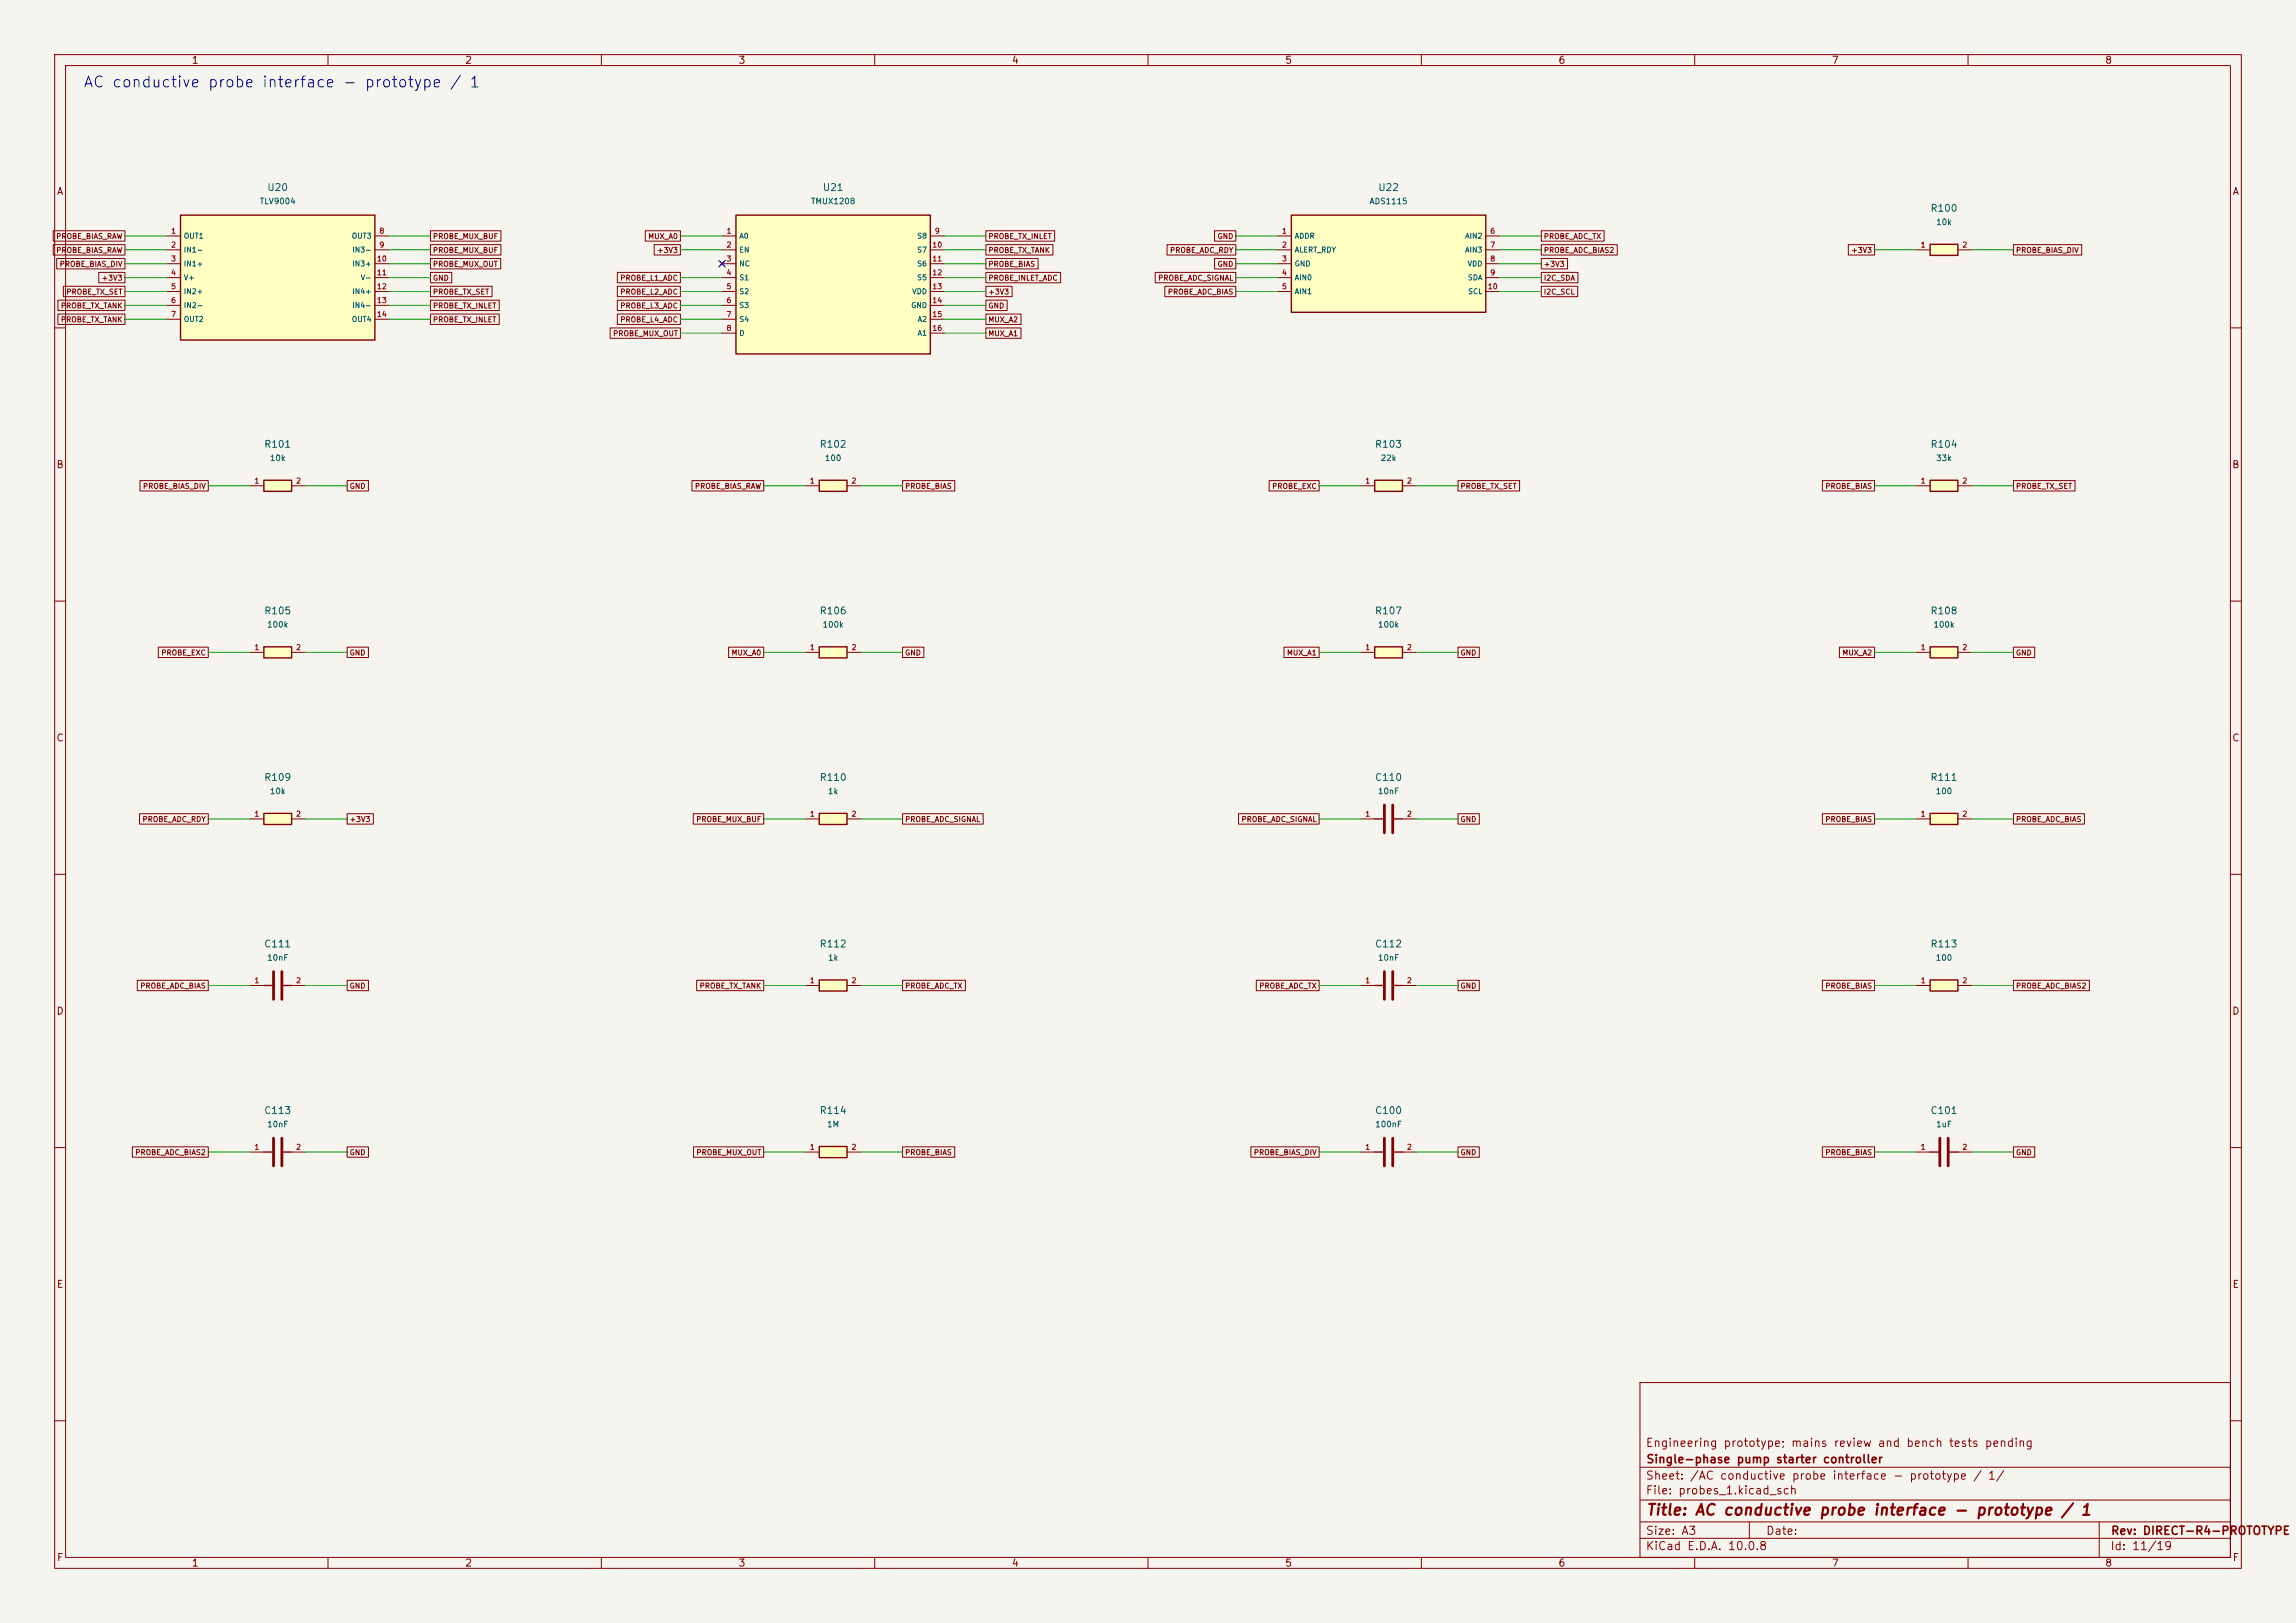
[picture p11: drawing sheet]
<svg xmlns="http://www.w3.org/2000/svg" width="420mm" height="297mm" viewBox="0 0 420 297" stroke-linecap="round" stroke-linejoin="round" font-family="sans-serif">
<defs><g id="words">
<text font-size="2" fill="#0000c2" x="15.1" y="16.5">AC conductive probe interface - prototype / 1</text>
<text font-size="2" fill="#840000" x="301" y="277.8">Title: AC conductive probe interface - prototype / 1</text>
<g font-size="1.5" fill="#840000">
<text x="300.9" y="265.1">Engineering prototype; mains review and bench tests pending</text>
<text x="301" y="268.1">Single-phase pump starter controller</text>
<text x="300.9" y="273.8">File: probes_1.kicad_sch</text>
<text x="300.9" y="271.1">Sheet: /AC conductive probe interface - prototype / 1/</text>
<text x="300.9" y="281.2">Size: A3</text>
<text x="322.9" y="281.2">Date:</text>
<text x="386" y="281.2">Rev: DIRECT-R4-PROTOTYPE</text>
<text x="300.9" y="284">KiCad E.D.A. 10.0.8</text>
<text x="385.9" y="284">Id: 11/19</text>
</g>
<g font-size="1.3" fill="#840000">
<text x="35" y="12">1</text>
<text x="85" y="12">2</text>
<text x="135" y="12">3</text>
<text x="185" y="12">4</text>
<text x="235" y="12">5</text>
<text x="285" y="12">6</text>
<text x="335" y="12">7</text>
<text x="385" y="12">8</text>
<text x="10.3" y="36">A</text>
<text x="408.3" y="36">A</text>
<text x="10.2" y="86">B</text>
<text x="408.2" y="86">B</text>
<text x="10.2" y="136">C</text>
<text x="408.2" y="136">C</text>
<text x="10.2" y="186">D</text>
<text x="408.2" y="186">D</text>
<text x="10.3" y="236">E</text>
<text x="408.3" y="236">E</text>
<text x="10.3" y="286">F</text>
<text x="35" y="287">1</text>
<text x="85" y="287">2</text>
<text x="135" y="287">3</text>
<text x="185" y="287">4</text>
<text x="235" y="287">5</text>
<text x="285" y="287">6</text>
<text x="335" y="287">7</text>
<text x="385" y="287">8</text>
<text x="408.3" y="286">F</text>
</g>
<g font-size="1.3" fill="#006464">
<text x="48.8" y="35.3">U20</text>
<text x="150.4" y="35.3">U21</text>
<text x="252" y="35.3">U22</text>
<text x="353" y="39.1">R100</text>
<text x="48.2" y="82.2">R101</text>
<text x="149.8" y="82.2">R102</text>
<text x="251.4" y="82.2">R103</text>
<text x="353" y="82.2">R104</text>
<text x="48.2" y="112.7">R105</text>
<text x="149.8" y="112.7">R106</text>
<text x="251.4" y="112.7">R107</text>
<text x="353" y="112.7">R108</text>
<text x="48.2" y="143.2">R109</text>
<text x="149.8" y="143.2">R110</text>
<text x="251.4" y="143.2">C110</text>
<text x="353" y="143.2">R111</text>
<text x="48.2" y="173.7">C111</text>
<text x="149.8" y="173.7">R112</text>
<text x="251.4" y="173.7">C112</text>
<text x="353" y="173.7">R113</text>
<text x="48.2" y="204.2">C113</text>
<text x="149.8" y="204.2">R114</text>
<text x="251.4" y="204.2">C100</text>
<text x="353" y="204.2">C101</text>
</g>
<g font-size="1.1" fill="#006464">
<text x="47.4" y="37.6">TLV9004</text>
<text x="148.2" y="37.6">TMUX1208</text>
<text x="250.4" y="37.6">ADS1115</text>
<text x="354.1" y="41.4">10k</text>
<text x="49.3" y="84.6">10k</text>
<text x="150.8" y="84.6">100</text>
<text x="252.5" y="84.6">22k</text>
<text x="354.1" y="84.6">33k</text>
<text x="48.8" y="115.1">100k</text>
<text x="150.4" y="115.1">100k</text>
<text x="252" y="115.1">100k</text>
<text x="353.6" y="115.1">100k</text>
<text x="49.3" y="145.6">10k</text>
<text x="151.4" y="145.6">1k</text>
<text x="252" y="145.6">10nF</text>
<text x="354" y="145.6">100</text>
<text x="48.8" y="176.1">10nF</text>
<text x="151.4" y="176.1">1k</text>
<text x="252" y="176.1">10nF</text>
<text x="354" y="176.1">100</text>
<text x="48.8" y="206.5">10nF</text>
<text x="151.2" y="206.5">1M</text>
<text x="251.5" y="206.5">100nF</text>
<text x="354.1" y="206.5">1uF</text>
</g>
<g font-size="1" fill="#840000">
<text x="10.2" y="46.5">PROBE_BIAS_RAW</text>
<text x="10.2" y="44">PROBE_BIAS_RAW</text>
<text x="79.1" y="44">PROBE_MUX_BUF</text>
<text x="79.1" y="46.5">PROBE_MUX_BUF</text>
<text x="118.5" y="44">MUX_A0</text>
<text x="120.1" y="46.5">+3V3</text>
<text x="180.7" y="44">PROBE_TX_INLET</text>
<text x="180.7" y="46.5">PROBE_TX_TANK</text>
<text x="213.9" y="46.5">PROBE_ADC_RDY</text>
<text x="222.6" y="44">GND</text>
<text x="282.3" y="44">PROBE_ADC_TX</text>
<text x="282.3" y="46.5">PROBE_ADC_BIAS2</text>
<text x="338.5" y="46.5">+3V3</text>
<text x="368.7" y="46.5">PROBE_BIAS_DIV</text>
<text x="10.8" y="49">PROBE_BIAS_DIV</text>
<text x="18.5" y="51.6">+3V3</text>
<text x="79.1" y="51.6">GND</text>
<text x="79.1" y="49">PROBE_MUX_OUT</text>
<text x="113.4" y="51.6">PROBE_L1_ADC</text>
<text x="180.7" y="49">PROBE_BIAS</text>
<text x="180.7" y="51.6">PROBE_INLET_ADC</text>
<text x="211.8" y="51.6">PROBE_ADC_SIGNAL</text>
<text x="222.6" y="49">GND</text>
<text x="282.3" y="51.6">I2C_SDA</text>
<text x="282.3" y="49">+3V3</text>
<text x="11" y="59.2">PROBE_TX_TANK</text>
<text x="11" y="56.7">PROBE_TX_TANK</text>
<text x="12" y="54.1">PROBE_TX_SET</text>
<text x="79.1" y="54.1">PROBE_TX_SET</text>
<text x="79.1" y="56.7">PROBE_TX_INLET</text>
<text x="79.1" y="59.2">PROBE_TX_INLET</text>
<text x="113.4" y="54.1">PROBE_L2_ADC</text>
<text x="113.4" y="56.7">PROBE_L3_ADC</text>
<text x="113.4" y="59.2">PROBE_L4_ADC</text>
<text x="180.7" y="54.1">+3V3</text>
<text x="180.7" y="56.7">GND</text>
<text x="180.7" y="59.2">MUX_A2</text>
<text x="213.5" y="54.1">PROBE_ADC_BIAS</text>
<text x="282.3" y="54.1">I2C_SCL</text>
<text x="112.1" y="61.7">PROBE_MUX_OUT</text>
<text x="180.7" y="61.7">MUX_A1</text>
<text x="26.1" y="89.7">PROBE_BIAS_DIV</text>
<text x="63.9" y="89.7">GND</text>
<text x="127" y="89.7">PROBE_BIAS_RAW</text>
<text x="165.5" y="89.7">PROBE_BIAS</text>
<text x="232.6" y="89.7">PROBE_EXC</text>
<text x="267.1" y="89.7">PROBE_TX_SET</text>
<text x="333.8" y="89.7">PROBE_BIAS</text>
<text x="368.7" y="89.7">PROBE_TX_SET</text>
<text x="29.4" y="120.2">PROBE_EXC</text>
<text x="63.9" y="120.2">GND</text>
<text x="133.7" y="120.2">MUX_A0</text>
<text x="165.5" y="120.2">GND</text>
<text x="235.3" y="120.2">MUX_A1</text>
<text x="267.1" y="120.2">GND</text>
<text x="336.9" y="120.2">MUX_A2</text>
<text x="368.7" y="120.2">GND</text>
<text x="26" y="150.6">PROBE_ADC_RDY</text>
<text x="63.9" y="150.6">+3V3</text>
<text x="127.3" y="150.6">PROBE_MUX_BUF</text>
<text x="165.5" y="150.6">PROBE_ADC_SIGNAL</text>
<text x="227" y="150.6">PROBE_ADC_SIGNAL</text>
<text x="267.1" y="150.6">GND</text>
<text x="333.8" y="150.6">PROBE_BIAS</text>
<text x="368.7" y="150.6">PROBE_ADC_BIAS</text>
<text x="25.6" y="181.1">PROBE_ADC_BIAS</text>
<text x="63.9" y="181.1">GND</text>
<text x="127.9" y="181.1">PROBE_TX_TANK</text>
<text x="165.5" y="181.1">PROBE_ADC_TX</text>
<text x="230.3" y="181.1">PROBE_ADC_TX</text>
<text x="267.1" y="181.1">GND</text>
<text x="333.8" y="181.1">PROBE_BIAS</text>
<text x="368.7" y="181.1">PROBE_ADC_BIAS2</text>
<text x="24.7" y="211.6">PROBE_ADC_BIAS2</text>
<text x="63.9" y="211.6">GND</text>
<text x="127.3" y="211.6">PROBE_MUX_OUT</text>
<text x="165.5" y="211.6">PROBE_BIAS</text>
<text x="229.3" y="211.6">PROBE_BIAS_DIV</text>
<text x="267.1" y="211.6">GND</text>
<text x="333.8" y="211.6">PROBE_BIAS</text>
<text x="368.7" y="211.6">GND</text>
</g>
<g font-size="1" fill="#a90000">
<text x="31.2" y="43">1</text>
<text x="31.2" y="45.5">2</text>
<text x="69.3" y="43">8</text>
<text x="69.3" y="45.5">9</text>
<text x="132.8" y="43">1</text>
<text x="132.8" y="45.5">2</text>
<text x="170.5" y="45.5">10</text>
<text x="170.9" y="43">9</text>
<text x="234.4" y="43">1</text>
<text x="234.4" y="45.5">2</text>
<text x="272.5" y="43">6</text>
<text x="272.5" y="45.5">7</text>
<text x="351.2" y="45.5">1</text>
<text x="358.9" y="45.5">2</text>
<text x="31.2" y="48.1">3</text>
<text x="31.2" y="50.6">4</text>
<text x="31.2" y="53.1">5</text>
<text x="68.9" y="48.1">10</text>
<text x="68.9" y="50.6">11</text>
<text x="68.9" y="53.1">12</text>
<text x="132.8" y="48.1">3</text>
<text x="132.8" y="50.6">4</text>
<text x="132.8" y="53.1">5</text>
<text x="170.5" y="48.1">11</text>
<text x="170.5" y="50.6">12</text>
<text x="170.5" y="53.1">13</text>
<text x="234.4" y="48.1">3</text>
<text x="234.4" y="50.6">4</text>
<text x="234.4" y="53.1">5</text>
<text x="272.1" y="53.1">10</text>
<text x="272.5" y="48.1">8</text>
<text x="272.5" y="50.6">9</text>
<text x="31.2" y="55.7">6</text>
<text x="31.2" y="58.2">7</text>
<text x="68.9" y="55.7">13</text>
<text x="68.9" y="58.2">14</text>
<text x="132.8" y="55.7">6</text>
<text x="132.8" y="58.2">7</text>
<text x="170.5" y="55.7">14</text>
<text x="170.5" y="58.2">15</text>
<text x="132.8" y="60.8">8</text>
<text x="170.5" y="60.8">16</text>
<text x="46.4" y="88.7">1</text>
<text x="54.1" y="88.7">2</text>
<text x="148" y="88.7">1</text>
<text x="155.7" y="88.7">2</text>
<text x="249.6" y="88.7">1</text>
<text x="257.3" y="88.7">2</text>
<text x="351.2" y="88.7">1</text>
<text x="358.9" y="88.7">2</text>
<text x="46.4" y="119.2">1</text>
<text x="54.1" y="119.2">2</text>
<text x="148" y="119.2">1</text>
<text x="155.7" y="119.2">2</text>
<text x="249.6" y="119.2">1</text>
<text x="257.3" y="119.2">2</text>
<text x="351.2" y="119.2">1</text>
<text x="358.9" y="119.2">2</text>
<text x="46.4" y="149.7">1</text>
<text x="54.1" y="149.7">2</text>
<text x="148" y="149.7">1</text>
<text x="155.7" y="149.7">2</text>
<text x="249.6" y="149.7">1</text>
<text x="257.3" y="149.7">2</text>
<text x="351.2" y="149.7">1</text>
<text x="358.9" y="149.7">2</text>
<text x="46.4" y="180.1">1</text>
<text x="54.1" y="180.1">2</text>
<text x="148" y="180.1">1</text>
<text x="155.7" y="180.1">2</text>
<text x="249.6" y="180.1">1</text>
<text x="257.3" y="180.1">2</text>
<text x="351.2" y="180.1">1</text>
<text x="358.9" y="180.1">2</text>
<text x="46.4" y="210.6">1</text>
<text x="54.1" y="210.6">2</text>
<text x="148" y="210.6">1</text>
<text x="155.7" y="210.6">2</text>
<text x="249.6" y="210.6">1</text>
<text x="257.3" y="210.6">2</text>
<text x="351.2" y="210.6">1</text>
<text x="358.9" y="210.6">2</text>
</g>
<g font-size="1" fill="#006464">
<text x="33.5" y="43.9">OUT1</text>
<text x="33.5" y="46.4">IN1-</text>
<text x="64.3" y="43.9">OUT3</text>
<text x="64.3" y="46.4">IN3-</text>
<text x="135.1" y="43.9">A0</text>
<text x="135.1" y="46.4">EN</text>
<text x="167.7" y="43.9">S8</text>
<text x="167.7" y="46.4">S7</text>
<text x="236.7" y="43.9">ADDR</text>
<text x="236.7" y="46.4">ALERT_RDY</text>
<text x="267.9" y="43.9">AIN2</text>
<text x="267.9" y="46.4">AIN3</text>
<text x="33.5" y="49">IN1+</text>
<text x="33.5" y="51.5">V+</text>
<text x="64.3" y="49">IN3+</text>
<text x="65.9" y="51.5">V-</text>
<text x="135.1" y="49">NC</text>
<text x="135.1" y="51.5">S1</text>
<text x="167.7" y="49">S6</text>
<text x="167.7" y="51.5">S5</text>
<text x="236.7" y="49">GND</text>
<text x="236.7" y="51.5">AIN0</text>
<text x="268.4" y="49">VDD</text>
<text x="268.4" y="51.5">SDA</text>
<text x="33.5" y="54.1">IN2+</text>
<text x="33.5" y="56.6">IN2-</text>
<text x="33.5" y="59.1">OUT2</text>
<text x="64.3" y="59.1">OUT4</text>
<text x="64.3" y="54.1">IN4+</text>
<text x="64.3" y="56.6">IN4-</text>
<text x="135.1" y="54.1">S2</text>
<text x="135.1" y="56.6">S3</text>
<text x="135.1" y="59.1">S4</text>
<text x="166.6" y="56.6">GND</text>
<text x="166.8" y="54.1">VDD</text>
<text x="167.8" y="59.1">A2</text>
<text x="236.7" y="54.1">AIN1</text>
<text x="268.5" y="54.1">SCL</text>
<text x="135.1" y="61.7">D</text>
<text x="167.8" y="61.7">A1</text>
</g>
</g></defs>
<path d="M0 0h420v297h-420z" fill="#f5f4ef" stroke="#f5f4ef" stroke-width=".18"/>
<g fill="none" stroke="#840000" stroke-width=".18">
<path d="M10 10h400v277h-400zM12 12h396v273h-396zM60 10v2M110 10v2M160 10v2M210 10v2M260 10v2M310 10v2M360 10v2M10 60h2M408 60h2M10 110h2"/>
<path d="M408 110h2M10 160h2M408 160h2M45.7 180.3h2.6M53.3 180.3h2.6M10 210h2M408 210h2M300 253h108v32h-108zM10 260h2M300 278.5h108M300 274.5h108M300 268.5h108"/>
<path d="M320 278.5v3M384 278.5v6.5M408 260h2M60 285v2M110 285v2M160 285v2M210 285v2M260 285v2M300 281.5h108M310 285v2M360 285v2"/>
</g>
<path d="M48.3 180.3h1.7M51.6 180.3h1.7" fill="none" stroke="#840000" stroke-width=".25"/>
<path d="M50 177.8v5.1M51.6 177.8v5.1" fill="none" stroke="#840000" stroke-width=".51"/>
<path d="M353.1 118.4h5v2h-5z" fill="#ffffc2"/>
<path d="M353.1 118.4h5v2h-5z" fill="none" stroke="#840000" stroke-width=".25"/>
<path d="M350.5 119.4h2.6M358.1 119.4h2.6" fill="none" stroke="#840000" stroke-width=".18"/>
<path d="M353.1 87.9h5v2h-5z" fill="#ffffc2"/>
<path d="M353.1 87.9h5v2h-5z" fill="none" stroke="#840000" stroke-width=".25"/>
<path d="M350.5 88.9h2.6M358.1 88.9h2.6" fill="none" stroke="#840000" stroke-width=".18"/>
<path d="M353.1 179.3h5v2.1h-5z" fill="#ffffc2"/>
<path d="M353.1 179.3h5v2.1h-5z" fill="none" stroke="#840000" stroke-width=".25"/>
<path d="M350.5 180.3h2.6M358.1 180.3h2.6" fill="none" stroke="#840000" stroke-width=".18"/>
<path d="M149.9 209.8h5v2h-5z" fill="#ffffc2"/>
<path d="M149.9 209.8h5v2h-5z" fill="none" stroke="#840000" stroke-width=".25"/>
<path d="M147.3 210.8h2.6M154.9 210.8h2.6" fill="none" stroke="#840000" stroke-width=".18"/>
<path d="M353.1 44.7h5v2h-5z" fill="#ffffc2"/>
<path d="M353.1 44.7h5v2h-5zM353.1 210.8h1.7M356.4 210.8h1.7" fill="none" stroke="#840000" stroke-width=".25"/>
<path d="M350.5 45.7h2.6M358.1 45.7h2.6M350.5 210.8h2.6M358.1 210.8h2.6" fill="none" stroke="#840000" stroke-width=".18"/>
<path d="M354.8 208.3v5.1M356.4 208.3v5.1" fill="none" stroke="#840000" stroke-width=".51"/>
<path d="M236.2 39.4h35.6v17.8h-35.6z" fill="#ffffc2"/>
<path d="M236.2 39.4h35.6v17.8h-35.6z" fill="none" stroke="#840000" stroke-width=".25"/>
<path d="M233.7 43.2h2.5M233.7 45.7h2.5M233.7 48.3h2.5M233.7 50.8h2.5M233.7 53.3h2.5M271.8 43.2h2.5M271.8 45.7h2.5M271.8 48.3h2.5M271.8 50.8h2.5M271.8 53.3h2.5" fill="none" stroke="#840000" stroke-width=".18"/>
<path d="M251.5 87.9h5v2h-5z" fill="#ffffc2"/>
<path d="M251.5 87.9h5v2h-5z" fill="none" stroke="#840000" stroke-width=".25"/>
<path d="M248.9 88.9h2.6M256.5 88.9h2.6" fill="none" stroke="#840000" stroke-width=".18"/>
<path d="M251.5 118.4h5v2h-5z" fill="#ffffc2"/>
<path d="M251.5 118.4h5v2h-5z" fill="none" stroke="#840000" stroke-width=".25"/>
<path d="M248.9 119.4h2.6M256.5 119.4h2.6" fill="none" stroke="#840000" stroke-width=".18"/>
<path d="M149.9 179.3h5v2.1h-5z" fill="#ffffc2"/>
<path d="M251.5 149.9h1.7M254.8 149.9h1.7M149.9 179.3h5v2.1h-5z" fill="none" stroke="#840000" stroke-width=".25"/>
<path d="M248.9 149.9h2.6M256.5 149.9h2.6M147.3 180.3h2.6M154.9 180.3h2.6" fill="none" stroke="#840000" stroke-width=".18"/>
<path d="M253.2 147.3v5.1M254.8 147.3v5.1" fill="none" stroke="#840000" stroke-width=".51"/>
<path d="M149.9 148.8h5v2.1h-5z" fill="#ffffc2"/>
<path d="M149.9 148.8h5v2.1h-5zM251.5 180.3h1.7M254.8 180.3h1.7M251.5 210.8h1.7M254.8 210.8h1.7" fill="none" stroke="#840000" stroke-width=".25"/>
<path d="M147.3 149.9h2.6M154.9 149.9h2.6M248.9 180.3h2.6M256.5 180.3h2.6M248.9 210.8h2.6M256.5 210.8h2.6" fill="none" stroke="#840000" stroke-width=".18"/>
<path d="M253.2 177.8v5.1M254.8 177.8v5.1M253.2 208.3v5.1M254.8 208.3v5.1" fill="none" stroke="#840000" stroke-width=".51"/>
<path d="M353.1 148.8h5v2.1h-5z" fill="#ffffc2"/>
<path d="M353.1 148.8h5v2.1h-5z" fill="none" stroke="#840000" stroke-width=".25"/>
<path d="M350.5 149.9h2.6M358.1 149.9h2.6" fill="none" stroke="#840000" stroke-width=".18"/>
<path d="M149.9 118.4h5v2h-5z" fill="#ffffc2"/>
<path d="M149.9 118.4h5v2h-5z" fill="none" stroke="#840000" stroke-width=".25"/>
<path d="M147.3 119.4h2.6M154.9 119.4h2.6" fill="none" stroke="#840000" stroke-width=".18"/>
<path d="M134.6 39.4h35.6v25.4h-35.6z" fill="#ffffc2"/>
<path d="M134.6 39.4h35.6v25.4h-35.6z" fill="none" stroke="#840000" stroke-width=".25"/>
<g fill="none" stroke="#840000" stroke-width=".18">
<path d="M131.7 47.9l.8 .7M132.1 43.2h2.5M132.1 45.7h2.5M132.1 48.3h2.5M132.1 50.8h2.5M132.1 53.3h2.5M132.1 55.9h2.5M132.1 58.4h2.5M132.5 47.9l-.8 .7M170.2 43.2h2.5M170.2 45.7h2.5M170.2 48.3h2.5"/>
<path d="M170.2 50.8h2.5M170.2 53.3h2.5M170.2 55.9h2.5M170.2 58.4h2.5M132.1 61h2.5M170.2 61h2.5"/>
</g>
<path d="M33 39.4h35.6v22.8h-35.6z" fill="#ffffc2"/>
<path d="M33 39.4h35.6v22.8h-35.6z" fill="none" stroke="#840000" stroke-width=".25"/>
<g fill="none" stroke="#840000" stroke-width=".18">
<path d="M30.5 43.2h2.5M30.5 45.7h2.5M30.5 48.3h2.5M30.5 50.8h2.5M30.5 53.3h2.5M30.5 55.9h2.5M30.5 58.4h2.5M68.6 43.2h2.5M68.6 45.7h2.5M68.6 48.3h2.5M68.6 50.8h2.5M68.6 53.3h2.5"/>
<path d="M68.6 55.9h2.5M68.6 58.4h2.5"/>
</g>
<path d="M48.3 87.9h5v2h-5z" fill="#ffffc2"/>
<path d="M48.3 87.9h5v2h-5z" fill="none" stroke="#840000" stroke-width=".25"/>
<path d="M45.7 88.9h2.6M53.3 88.9h2.6" fill="none" stroke="#840000" stroke-width=".18"/>
<path d="M48.3 118.4h5v2h-5z" fill="#ffffc2"/>
<path d="M48.3 118.4h5v2h-5zM48.3 210.8h1.7M51.6 210.8h1.7" fill="none" stroke="#840000" stroke-width=".25"/>
<path d="M45.7 119.4h2.6M53.3 119.4h2.6M45.7 210.8h2.6M53.3 210.8h2.6" fill="none" stroke="#840000" stroke-width=".18"/>
<path d="M50 208.3v5.1M51.6 208.3v5.1" fill="none" stroke="#840000" stroke-width=".51"/>
<path d="M48.3 148.8h5v2.1h-5z" fill="#ffffc2"/>
<path d="M48.3 148.8h5v2.1h-5z" fill="none" stroke="#840000" stroke-width=".25"/>
<path d="M45.7 149.9h2.6M53.3 149.9h2.6" fill="none" stroke="#840000" stroke-width=".18"/>
<path d="M149.9 87.9h5v2h-5z" fill="#ffffc2"/>
<path d="M149.9 87.9h5v2h-5z" fill="none" stroke="#840000" stroke-width=".25"/>
<g fill="none" stroke="#840000" stroke-width=".18">
<path d="M9.7 44.8h13.2v1.9h-13.2zM9.7 42.2h13.2v1.9h-13.2zM10.4 47.3h12.5v1.9h-12.5zM10.6 57.5h12.3v1.9h-12.3zM10.6 54.9h12.3v1.9h-12.3zM11.6 52.4h11.3v1.9h-11.3zM18.1 49.8h4.8v2h-4.8zM78.7 52.4h11.3v1.9h-11.3zM78.7 54.9h12.6v1.9h-12.6zM78.7 57.5h12.6v1.9h-12.6zM78.7 42.2h12.9v1.9h-12.9zM78.7 44.8h12.9v1.9h-12.9z"/>
<path d="M78.7 49.8h3.9v2h-3.9zM78.7 47.3h12.9v1.9h-12.9zM112.9 49.8h11.6v2h-11.6zM112.9 52.4h11.6v1.9h-11.6zM112.9 54.9h11.6v1.9h-11.6zM112.9 57.5h11.6v1.9h-11.6zM118 42.2h6.5v1.9h-6.5zM119.7 44.8h4.8v1.9h-4.8zM180.3 52.4h4.8v1.9h-4.8zM180.3 47.3h9.6v1.9h-9.6zM180.3 54.9h3.9v1.9h-3.9zM180.3 57.5h6.5v1.9h-6.5z"/>
<path d="M180.3 42.2h12.6v1.9h-12.6zM180.3 44.8h12.3v1.9h-12.3zM180.3 49.8h13.7v2h-13.7zM211.3 49.8h14.8v2h-14.8zM213.1 52.4h13v1.9h-13zM213.5 44.8h12.6v1.9h-12.6zM222.2 42.2h3.9v1.9h-3.9zM222.2 47.3h3.9v1.9h-3.9zM281.9 42.2h11.5v1.9h-11.5zM281.9 44.8h13.9v1.9h-13.9zM281.9 52.4h6.7v1.9h-6.7zM281.9 49.8h6.7v2h-6.7z"/>
<path d="M281.9 47.3h4.8v1.9h-4.8zM338.1 44.8h4.8v1.9h-4.8zM368.3 44.8h12.5v1.9h-12.5zM111.6 60h12.9v1.9h-12.9zM180.3 60h6.5v1.9h-6.5zM25.6 87.9h12.5v2h-12.5zM63.5 87.9h3.9v2h-3.9zM126.6 87.9h13.1v2h-13.1zM147.3 88.9h2.6M154.9 88.9h2.6M165.1 87.9h9.5v2h-9.5zM232.2 87.9h9.1v2h-9.1z"/>
<path d="M266.7 87.9h11.3v2h-11.3zM333.4 87.9h9.5v2h-9.5zM368.3 87.9h11.3v2h-11.3zM29 118.4h9.1v1.9h-9.1zM63.5 118.4h3.9v1.9h-3.9zM133.3 118.4h6.4v1.9h-6.4zM165.1 118.4h3.9v1.9h-3.9zM234.9 118.4h6.4v1.9h-6.4zM266.7 118.4h3.9v1.9h-3.9zM336.5 118.4h6.4v1.9h-6.4zM368.3 118.4h3.9v1.9h-3.9zM25.5 148.9h12.6v1.9h-12.6z"/>
<path d="M63.5 148.9h4.8v1.9h-4.8zM126.8 148.9h12.9v1.9h-12.9zM165.1 148.9h14.8v1.9h-14.8zM226.5 148.9h14.8v1.9h-14.8zM266.7 148.9h3.9v1.9h-3.9zM333.4 148.9h9.5v1.9h-9.5zM368.3 148.9h13v1.9h-13zM25.1 179.4h13v1.9h-13zM63.5 179.4h3.9v1.9h-3.9zM127.4 179.4h12.3v1.9h-12.3zM165.1 179.4h11.5v1.9h-11.5zM229.8 179.4h11.5v1.9h-11.5z"/>
<path d="M266.7 179.4h3.9v1.9h-3.9zM333.4 179.4h9.5v1.9h-9.5zM368.3 179.4h13.9v1.9h-13.9zM24.2 209.9h13.9v1.9h-13.9zM63.5 209.9h3.9v1.9h-3.9zM126.8 209.9h12.9v1.9h-12.9zM165.1 209.9h9.5v1.9h-9.5zM228.8 209.9h12.5v1.9h-12.5zM266.7 209.9h3.9v1.9h-3.9zM333.4 209.9h9.5v1.9h-9.5zM368.3 209.9h3.9v1.9h-3.9z"/>
</g>
<g fill="none" stroke="#009600" stroke-width=".18">
<path d="M22.9 45.7h7.6M22.9 43.2h7.6M22.9 48.3h7.6M22.9 50.8h7.6M22.9 53.3h7.6M22.9 58.4h7.6M22.9 55.9h7.6M71.1 45.7h7.6M71.1 43.2h7.6M71.1 48.3h7.6M71.1 50.8h7.6M71.1 53.3h7.6"/>
<path d="M71.1 58.4h7.6M71.1 55.9h7.6M124.5 45.7h7.6M124.5 43.2h7.6M124.5 50.8h7.6M124.5 53.3h7.6M124.5 58.4h7.6M124.5 55.9h7.6M172.7 45.7h7.6M172.7 43.2h7.6M172.7 48.3h7.6M172.7 50.8h7.6"/>
<path d="M172.7 53.3h7.6M172.7 58.4h7.6M172.7 55.9h7.6M226.1 45.7h7.6M226.1 43.2h7.6M226.1 48.3h7.6M226.1 50.8h7.6M226.1 53.3h7.6M274.3 45.7h7.6M274.3 43.2h7.6M274.3 48.3h7.6M274.3 50.8h7.6"/>
<path d="M274.3 53.3h7.6M342.9 45.7h7.6M360.7 45.7h7.6M124.5 61h7.6M172.7 61h7.6M38.1 88.9h7.6M55.9 88.9h7.6M139.7 88.9h7.6M157.5 88.9h7.6M241.3 88.9h7.6M259.1 88.9h7.6M342.9 88.9h7.6"/>
<path d="M360.7 88.9h7.6M38.1 119.4h7.6M55.9 119.4h7.6M139.7 119.4h7.6M157.5 119.4h7.6M241.3 119.4h7.6M259.1 119.4h7.6M342.9 119.4h7.6M360.7 119.4h7.6M38.1 149.9h7.6M55.9 149.9h7.6M139.7 149.9h7.6"/>
<path d="M157.5 149.9h7.6M241.3 149.9h7.6M259.1 149.9h7.6M342.9 149.9h7.6M360.7 149.9h7.6M38.1 180.3h7.6M55.9 180.3h7.6M139.7 180.3h7.6M157.5 180.3h7.6M241.3 180.3h7.6M259.1 180.3h7.6M342.9 180.3h7.6"/>
<path d="M360.7 180.3h7.6M38.1 210.8h7.6M55.9 210.8h7.6M139.7 210.8h7.6M157.5 210.8h7.6M241.3 210.8h7.6M259.1 210.8h7.6M342.9 210.8h7.6M360.7 210.8h7.6"/>
</g>
<path d="M131.5 47.7l1.2 1.2M132.7 47.7l-1.2 1.2" fill="none" stroke="#000084" stroke-width=".18"/>
<use href="#words"/>
</svg>
